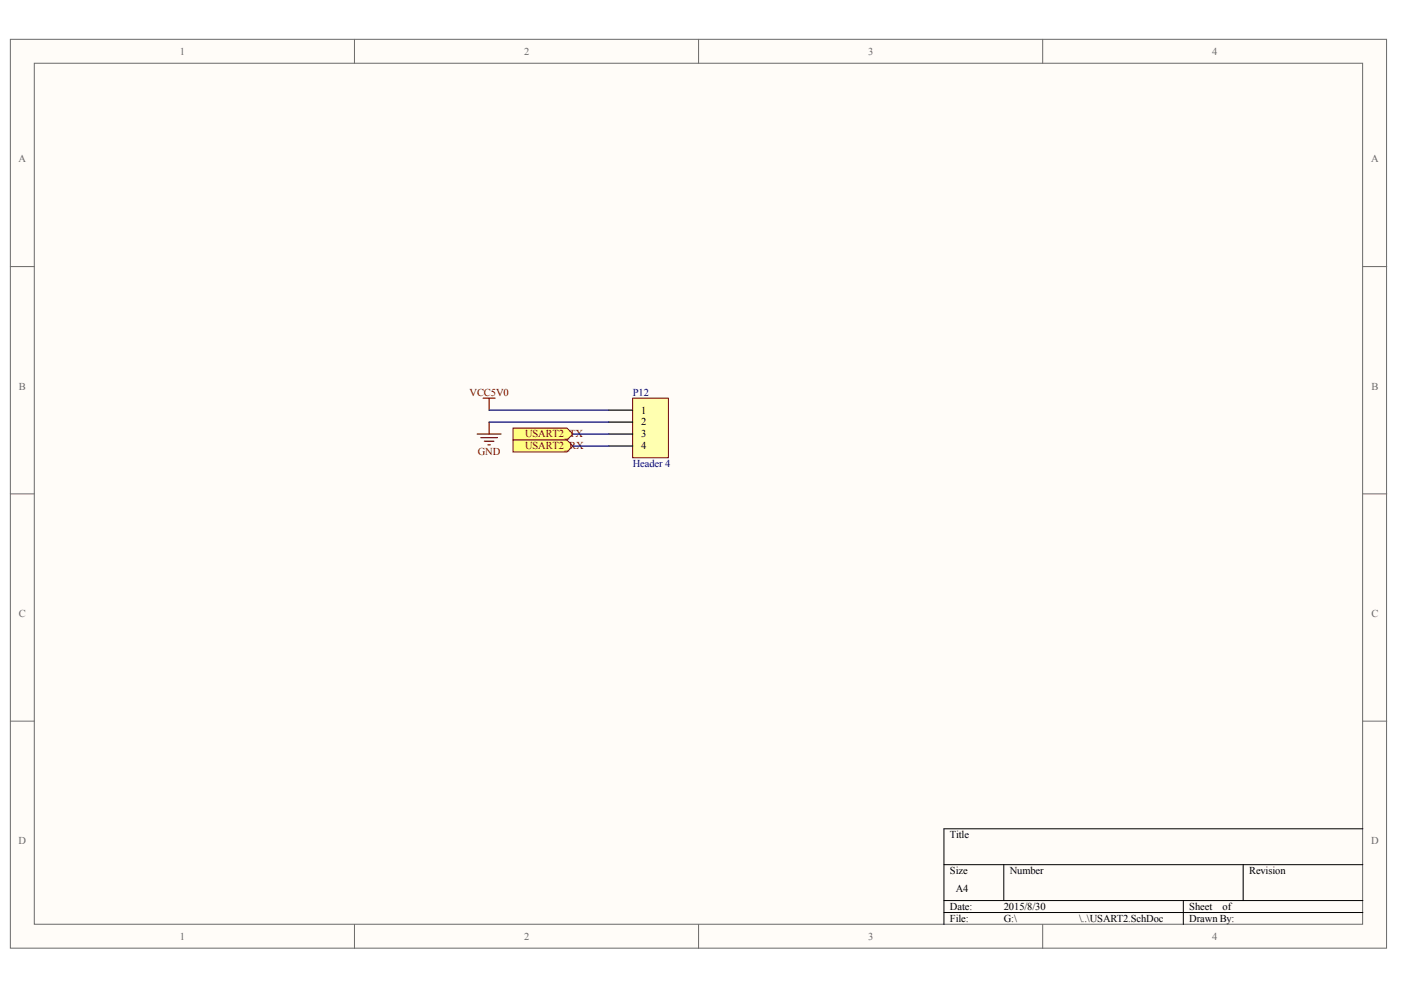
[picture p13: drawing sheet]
<svg xmlns="http://www.w3.org/2000/svg" width="297mm" height="210mm" viewBox="0 0 297 210" stroke-linecap="round" stroke-linejoin="round" font-family="sans-serif">
<defs><g id="words">
<g font-size="2.2" fill="#696969">
<text x="38.2" y="11.6">1</text>
<text x="111.1" y="11.6">2</text>
<text x="184.1" y="11.6">3</text>
<text x="257" y="11.6">4</text>
<text x="3.9" y="34.4">A</text>
<text x="290.7" y="34.4">A</text>
<text x="4" y="82.6">B</text>
<text x="290.8" y="82.6">B</text>
<text x="4" y="130.8">C</text>
<text x="290.8" y="130.8">C</text>
<text x="3.9" y="179">D</text>
<text x="290.7" y="179">D</text>
<text x="38.2" y="199.3">1</text>
<text x="111.1" y="199.3">2</text>
<text x="184.1" y="199.3">3</text>
<text x="257" y="199.3">4</text>
</g>
<g font-size="2.2" fill="#800000">
<text x="99.6" y="83.9">VCC5V0</text>
<text x="111.3" y="92.8">USART2_TX</text>
<text x="111.3" y="95.3">USART2_RX</text>
<text x="101.3" y="96.6">GND</text>
</g>
<g font-size="2.2" fill="#000080">
<text x="134.2" y="83.9">P12</text>
<text x="134.2" y="99.1">Header 4</text>
</g>
<g font-size="2.2">
<text x="135.9" y="87.7">1</text>
<text x="135.9" y="90.2">2</text>
<text x="135.9" y="92.8">3</text>
<text x="135.9" y="95.3">4</text>
<text x="201.4" y="177.7">Title</text>
<text x="201.4" y="185.3">Size</text>
<text x="214.1" y="185.3">Number</text>
<text x="264.8" y="185.3">Revision</text>
<text x="202.7" y="189.1">A4</text>
<text x="201.4" y="192.9">Date:</text>
<text x="201.4" y="195.5">File:</text>
<text x="212.8" y="192.9">2015/8/30</text>
<text x="212.8" y="195.5">G:\</text>
<text x="228.8" y="195.5">\..\USART2.SchDoc</text>
<text x="252.2" y="192.9">Sheet</text>
<text x="252.2" y="195.5">Drawn By:</text>
<text x="259.2" y="192.9">of</text>
</g>
</g></defs>
<g fill="#fffcf8" stroke="#696969" stroke-width=".21">
<path d="M2.2 8.3h291.8v192.7h-291.8z"/>
<path d="M7.3 13.4h281.6v182.6h-281.6z"/>
</g>
<path d="M75.2 8.3v5.1M148.1 8.3v5.1M221.1 8.3v5.1M2.2 56.5h5.1M289 56.5h5M2.2 104.7h5.1M289 104.7h5M2.2 152.9h5.1M289 152.9h5M75.2 196v5.1M148.1 196v5.1M221.1 196v5.1" fill="none" stroke="#696969" stroke-width=".21"/>
<path d="M289 175.7h-88.9v20.3M200.1 183.3h88.9M200.1 190.9h88.9M200.1 193.5h88.9M212.8 183.3v7.6M250.9 190.9v5.1M263.6 183.3v7.6" fill="none" stroke="#000" stroke-width=".21"/>
<g fill="#ffff80" stroke="#800000" stroke-width=".21">
<path d="M108.8 90.8h11.4l1.3 1.2-1.3 1.3h-11.4z" fill-rule="evenodd"/>
<path d="M108.8 93.3h11.4l1.3 1.3-1.3 1.2h-11.4z" fill-rule="evenodd"/>
</g>
<path d="M134.1 84.4h7.6v12.7h-7.6z" fill="#ffffb0" stroke="#800000" stroke-width=".21"/>
<path d="M129.1 87h5.1M129.1 89.5h5.1M129.1 92h5.1M129.1 94.6h5.1" fill="none" stroke="#000" stroke-width=".25"/>
<path d="M103.7 89.5h25.4M103.7 87h25.4M121.5 92h7.6M121.5 94.6h7.6" fill="none" stroke="#000080" stroke-width=".25"/>
<path d="M101.2 92h5M101.9 92.8h3.6M102.4 84.4h2.6M102.7 93.6h2M103.4 94.3h.6M103.7 84.4v2.6M103.7 89.5v2.5" fill="none" stroke="#800000" stroke-width=".25"/>
<use href="#words"/>
</svg>
